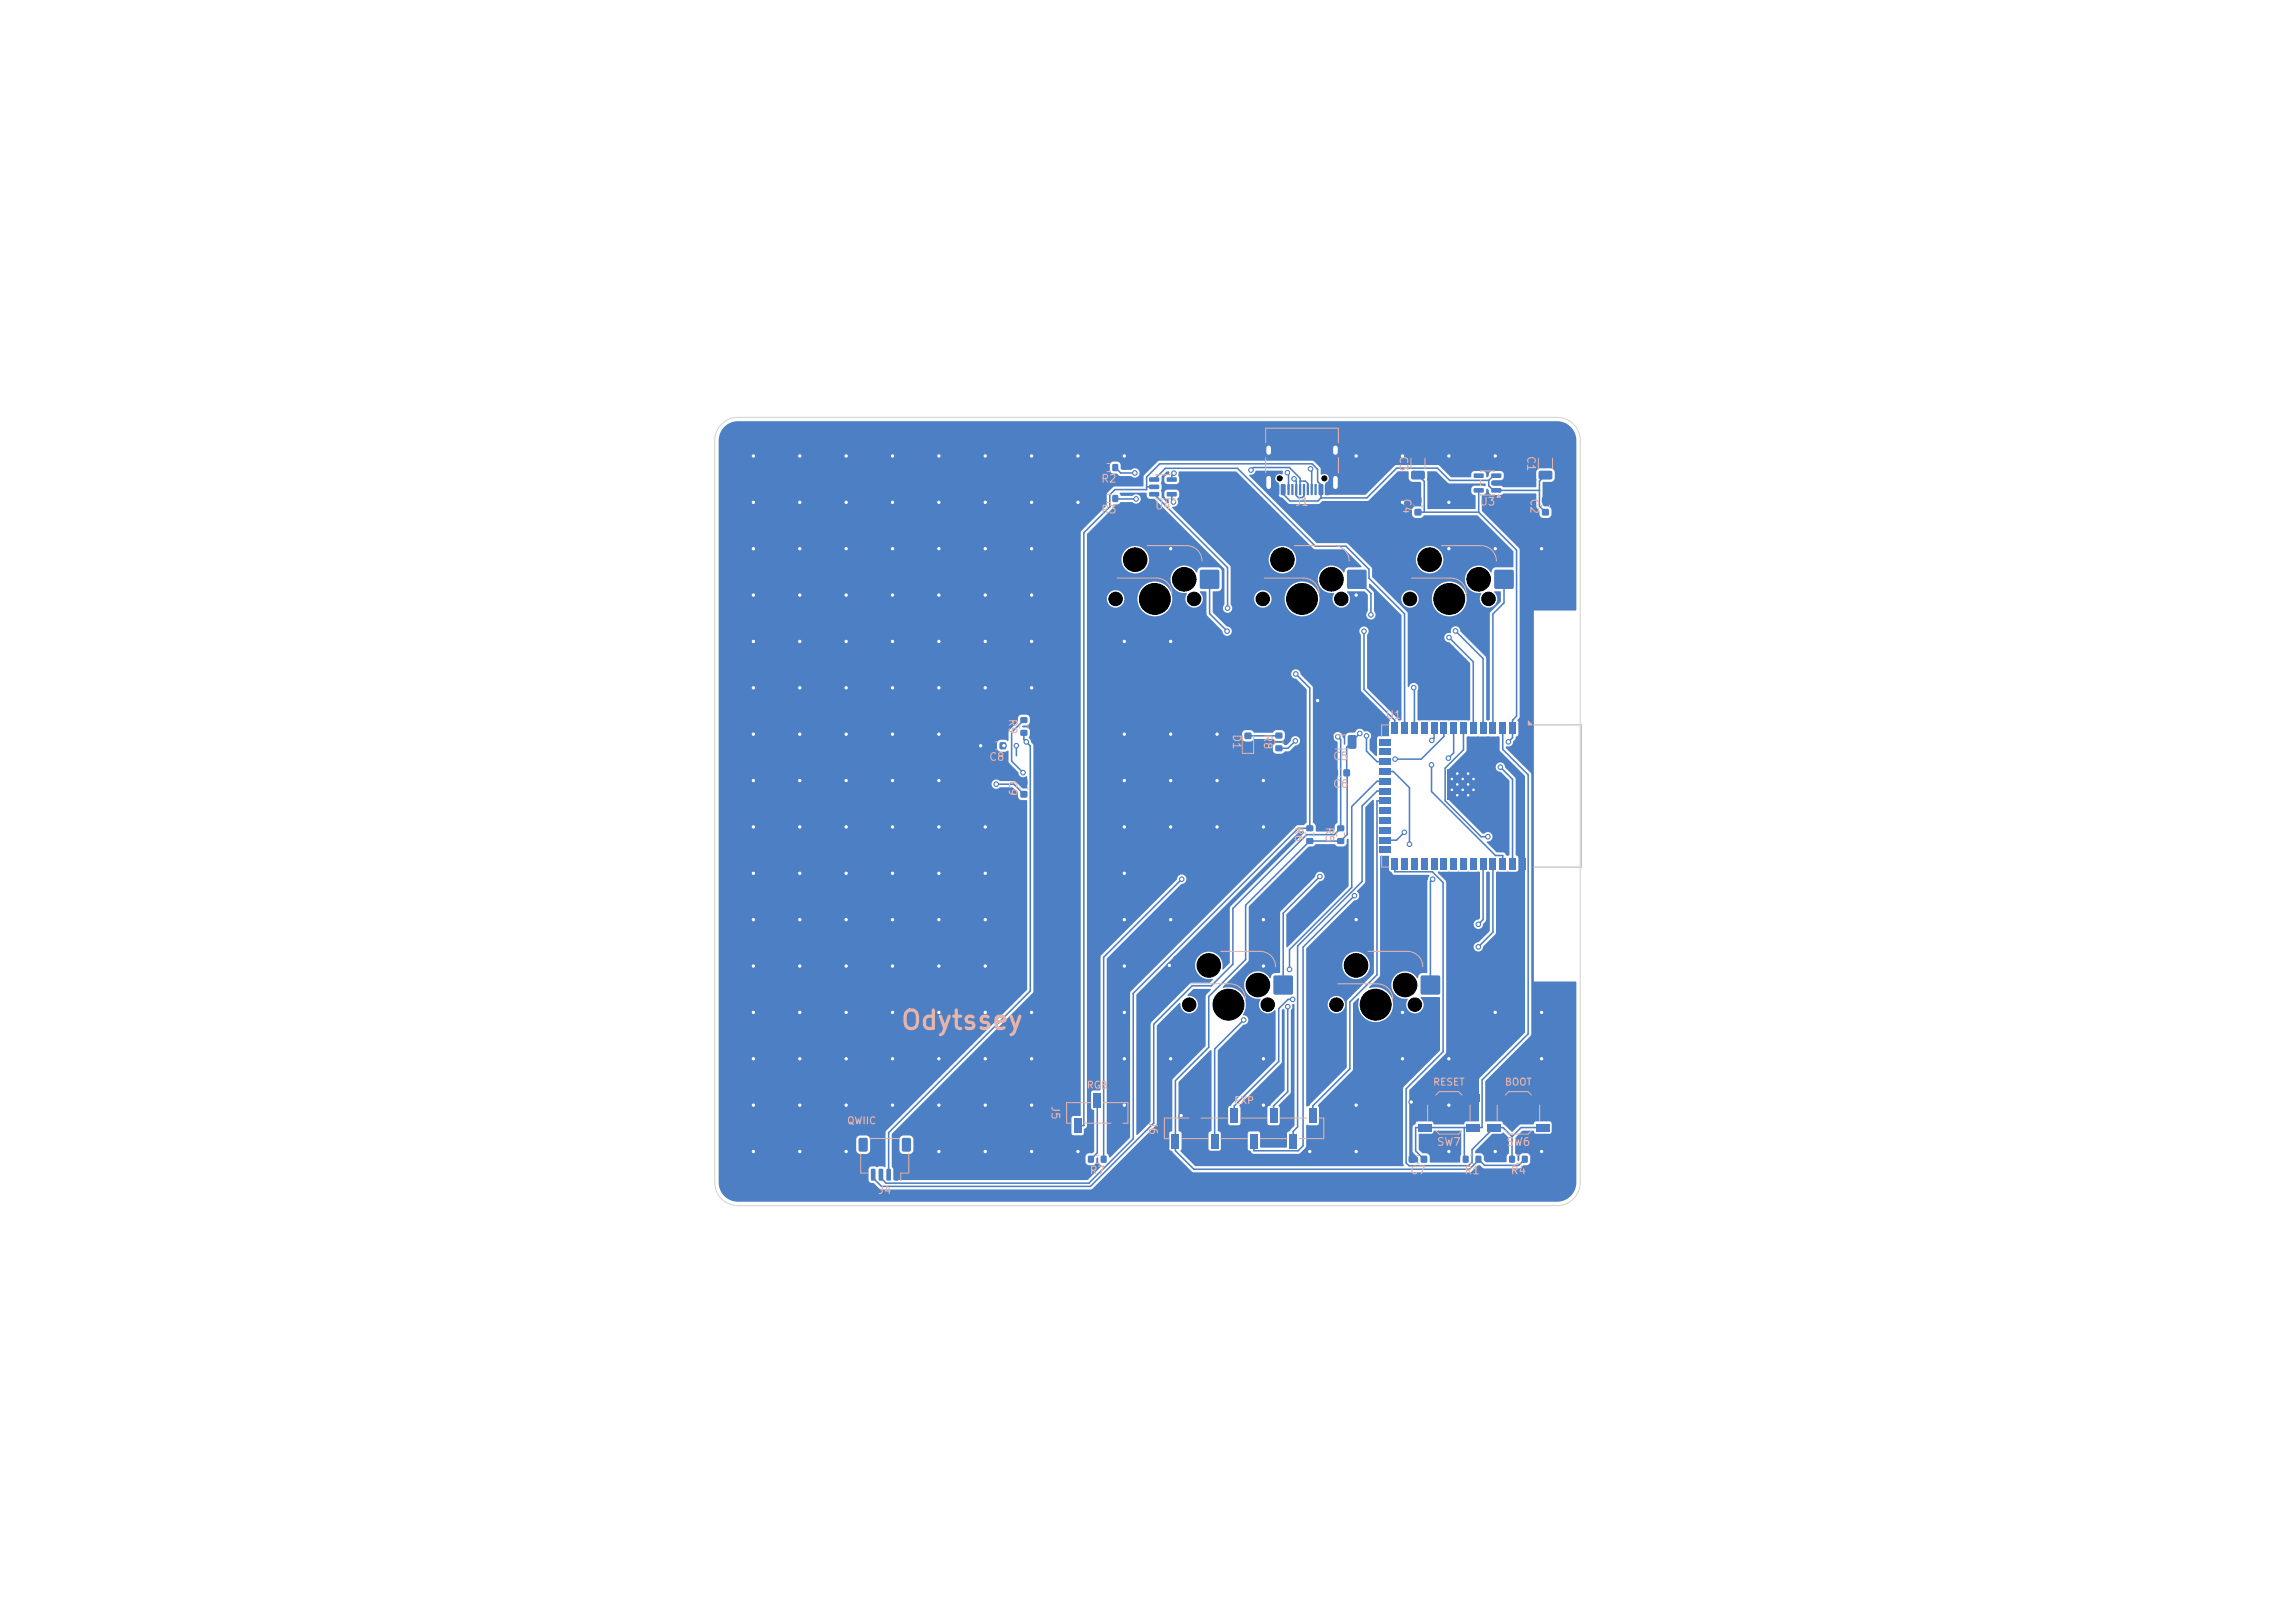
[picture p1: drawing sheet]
<svg xmlns="http://www.w3.org/2000/svg" width="297mm" height="210mm" viewBox="0 0 297 210" stroke-linecap="round" stroke-linejoin="round" font-family="sans-serif">
<defs><g id="words">
<text font-size="2.4" fill="#e8b2a7" x="116.4" y="133.8">Odytssey</text>
<g font-size="1" fill="#e8b2a7">
<text x="180.9" y="58.9" transform="rotate(90 180.9 58.9)">C3</text>
<text x="197.4" y="58.9" transform="rotate(90 197.4 58.9)">C1</text>
<text x="142.4" y="62.7">R2</text>
<text x="167.5" y="65.7">J1</text>
<text x="181.3" y="64.4" transform="rotate(90 181.3 64.4)">C4</text>
<text x="191.4" y="65.7">U3</text>
<text x="197.8" y="64.4" transform="rotate(90 197.8 64.4)">C2</text>
<text x="142.4" y="66.7">R3</text>
<text x="149.4" y="66.2">U4</text>
<text x="130.3" y="92.9" transform="rotate(90 130.3 92.9)">R9</text>
<text x="159.3" y="94.9" transform="rotate(90 159.3 94.9)">D1</text>
<text x="163.3" y="94.9" transform="rotate(90 163.3 94.9)">R8</text>
<text x="179.3" y="93.3">U1</text>
<text x="127.9" y="98.7">C8</text>
<text x="130.3" y="100.9" transform="rotate(90 130.3 100.9)">C9</text>
<text x="172.4" y="98.6">C5</text>
<text x="167.3" y="106.9" transform="rotate(90 167.3 106.9)">R6</text>
<text x="171.3" y="106.9" transform="rotate(90 171.3 106.9)">R5</text>
<text x="172.4" y="102.2">C6</text>
<text x="135.8" y="143" transform="rotate(90 135.8 143)">J5</text>
<text x="148.5" y="145" transform="rotate(90 148.5 145)">J6</text>
<text x="185.9" y="148.5">SW7</text>
<text x="194.9" y="148.5">SW6</text>
<text x="113.5" y="154.7">J4</text>
<text x="140.9" y="152.2">R7</text>
<text x="182.4" y="152.2">C7</text>
<text x="189.4" y="152.2">R1</text>
<text x="195.4" y="152.2">R4</text>
</g>
<g font-size=".9" fill="#e8b2a7">
<text x="140.6" y="141.1">RGB</text>
<text x="159.6" y="143.1">EXP</text>
<text x="185.4" y="140.7">RESET</text>
<text x="194.7" y="140.7">BOOT</text>
<text x="109.5" y="145.7">QWIIC</text>
</g>
</g></defs>
<g fill="#4d7fc4">
<path d="M155.3 73.8l.2-.1h2.1l.1 .1 .1 .2v2l-.1 .1-.1 .1h-2.1l-.2-.1v-.1v-2z"/>
<path d="M142.4 71.2h.2h2h.2l.1 .2v2l-.1 .2-.2 .1h-2l-.2-.1-.1-.2v-2z"/>
<path d="M193.4 73.8l.2-.1h2.1l.1 .1 .1 .2v2l-.1 .1-.1 .1h-2.1l-.2-.1v-.1v-2z"/>
<path d="M180.5 71.2h.2h2h.2l.1 .2v2l-.1 .2-.2 .1h-2l-.2-.1-.1-.2v-2z"/>
<path d="M164.9 126.3l.1-.1h2.1l.2 .1v.2v2v.1l-.2 .1h-2.1l-.1-.1-.1-.1v-2z"/>
<path d="M151.9 123.7h.2h2.1h.1l.1 .2v2l-.1 .2-.1 .1h-2.1l-.2-.1v-.2v-2z"/>
<path d="M174.4 73.8l.2-.1h2l.2 .1 .1 .2v2l-.1 .1-.2 .1h-2l-.2-.1-.1-.1v-2z"/>
<path d="M161.5 71.2h.1h2.1h.2v.2v2v.2l-.2 .1h-2.1l-.1-.1-.1-.2v-2z"/>
<path d="M183.9 126.3l.2-.1h2l.2 .1 .1 .2v2l-.1 .1-.2 .1h-2l-.2-.1-.1-.1v-2z"/>
<path d="M171 123.7h.2h2h.2l.1 .2v2l-.1 .2-.2 .1h-2l-.2-.1-.1-.2v-2z"/>
<path d="M183.9 149.6l.2-.1 .6 .1v.2v.6l-.2 .1-.6-.1-.1-.1z"/>
<path d="M182.3 149.6l.2-.1 .6 .1 .1 .2-.1 .6-.1 .1-.7-.1v-.1z"/>
<path d="M191 149.6h.7v.8h-.7z"/>
<path d="M189.3 149.6h.7v.8h-.7z"/>
<path d="M173.1 108.5h.8v.7h-.8z"/>
<path d="M173.1 106.8h.8v.7h-.8z"/>
<path d="M189.8 145.4h1.7v1h-1.7z"/>
<path d="M183.5 145.4h1.7v1h-1.7z"/>
<path d="M189.8 141.6h1.7v1h-1.7z"/>
<path d="M183.5 141.6h1.7v1h-1.7z"/>
<path d="M174.5 95.2l.8-.1 .2 .2 .1 1.4-.2 .2h-.7l-.3-.2v-1.3z"/>
<path d="M171.5 95.2l.9-.1 .2 .2v1.4l-.2 .2h-.7l-.2-.2v-1.3z"/>
<path d="M182.7 61l.2-.1h1.3l.2 .3v.7l-.2 .2-1.4-.1-.2-.2z"/>
<path d="M182.7 58h.2h1.3l.2 .2v.7l-.2 .2h-1.4l-.2-.2z"/>
<path d="M144 64.1h.7v.8h-.7z"/>
<path d="M142.3 64.1h.7v.8h-.7z"/>
<path d="M132.1 94.5h.8v.7h-.8z"/>
<path d="M132.1 92.8h.8v.7h-.8z"/>
<path d="M139 144.7h1v1.9h-1z"/>
<path d="M141.5 141.4h1v1.9h-1z"/>
<path d="M144 144.7h1v1.9h-1z"/>
<path d="M171.5 62.7l.4-.1 .1 .1 .1 1.2-.1 .2h-.4l-.1-.1z"/>
<path d="M170.7 62.7l.4-.1 .1 .1 .1 1.2-.1 .2h-.4l-.1-.1z"/>
<path d="M169.6 62.6l.3 .1v1.3l-.1 .1-.2-.1z"/>
<path d="M168.6 62.6l.3 .1v1.3l-.1 .1-.2-.1z"/>
<path d="M168.1 62.6l.3 .1v1.3l-.1 .1-.2-.1z"/>
<path d="M167.1 62.6l.3 .1v1.3l-.1 .1-.2-.1z"/>
<path d="M165.8 62.7l.4-.1 .1 .1 .1 1.2-.1 .2h-.4l-.1-.1z"/>
<path d="M165 62.7l.4-.1 .1 .1 .1 1.2-.1 .2h-.4l-.1-.1z"/>
<path d="M166.6 62.6l.3 .1v1.3l-.1 .1-.2-.1z"/>
<path d="M167.6 62.6l.3 .1v1.3l-.1 .1-.2-.1z"/>
<path d="M169.1 62.6l.3 .1v1.3l-.1 .1-.2-.1z"/>
<path d="M170.1 62.6l.3 .1v1.3l-.1 .1-.2-.1z"/>
</g>
<path d="M164.2 58v.6M172.8 58v.6M164.2 61.9v1.1M172.8 61.9v1.1" fill="none" stroke="#4d7fc4" stroke-width="1"/>
<g fill="#4d7fc4">
<path d="M151 63.7h1.2l.1 .1v.4l-.1 .1-1.1-.1-.1-.1z"/>
<path d="M151 62.7h1.2l.1 .2v.3l-.1 .1h-1.1l-.1-.1z"/>
<path d="M151 61.8h1.2l.1 .1v.4l-.1 .1-1.1-.1-.1-.1z"/>
<path d="M148.7 61.8h1.2l.1 .1v.4l-.1 .1-1.1-.1-.1-.1z"/>
<path d="M148.7 62.7h1.2l.1 .2v.3l-.1 .1h-1.1l-.1-.1z"/>
<path d="M148.7 63.7h1.2l.1 .1v.4l-.1 .1-1.1-.1-.1-.1z"/>
<path d="M199.6 65.9l.2-.1 .6 .1 .1 .2-.1 .6h-.1h-.7l-.1-.2z"/>
<path d="M199.6 64.3h.2h.6l.1 .2-.1 .6-.1 .1-.7-.1-.1-.1z"/>
<path d="M161.1 96.4h.8v.8h-.8z"/>
<path d="M161.1 94.8h.8v.8h-.8z"/>
<path d="M132.1 102.4l.2-.1 .6 .1 .1 .2-.1 .6h-.1h-.7l-.1-.2z"/>
<path d="M132.1 100.8h.2h.6l.1 .2-.1 .6-.1 .1-.7-.1-.1-.1z"/>
<path d="M199.2 61l.2-.1h1.3l.2 .3v.7l-.2 .2-1.4-.1-.2-.2z"/>
<path d="M199.2 58h.2h1.3l.2 .2v.7l-.2 .2h-1.4l-.2-.2z"/>
<path d="M183.1 65.9l.2-.1 .6 .1 .1 .2-.1 .6h-.1h-.7l-.1-.2z"/>
<path d="M183.1 64.3h.2h.6l.1 .2-.1 .6-.1 .1-.7-.1-.1-.1z"/>
<path d="M142.5 149.6h.7v.8h-.7z"/>
<path d="M140.8 149.6h.7v.8h-.7z"/>
<path d="M198.8 145.4h1.7v1h-1.7z"/>
<path d="M192.5 145.4h1.7v1h-1.7z"/>
<path d="M198.8 141.6h1.7v1h-1.7z"/>
<path d="M192.5 141.6h1.7v1h-1.7z"/>
<path d="M169.1 108.5h.8v.7h-.8z"/>
<path d="M169.1 106.8h.8v.7h-.8z"/>
<path d="M151.6 146.7h1v1.9h-1z"/>
<path d="M154.2 143.4h1v1.9h-1z"/>
<path d="M156.7 146.7h1v1.9h-1z"/>
<path d="M159.2 143.4h1v1.9h-1z"/>
<path d="M161.8 146.7h1v1.9h-1z"/>
<path d="M164.3 143.4h1v1.9h-1z"/>
<path d="M166.9 146.7h1v1.9h-1z"/>
<path d="M169.4 143.4h1v1.9h-1z"/>
<path d="M165.1 96.5h.8v.7h-.8z"/>
<path d="M165.1 94.8h.8v.7h-.8z"/>
<path d="M115.7 151.3l.5-.1 .1 .1v1.3l-.1 .2h-.3l-.2-.1z"/>
<path d="M114.7 151.3l.5-.1 .1 .1v1.3l-.1 .2h-.3l-.2-.1z"/>
<path d="M113.7 151.3l.5-.1 .1 .1v1.3l-.1 .2h-.3l-.2-.1z"/>
<path d="M112.7 151.3l.5-.1 .1 .1v1.3l-.1 .2h-.3l-.2-.1z"/>
<path d="M116.8 147.3l.9-.1 .2 .2v1.4l-.2 .2h-.7l-.3-.1v-1.4z"/>
<path d="M111.2 147.3l.9-.1 .2 .2v1.4l-.2 .2h-.7l-.3-.1v-1.4z"/>
<path d="M193 63.2h1.2l.1 .1v.4l-.1 .1-1.1-.1-.1-.1z"/>
<path d="M193 62.2h1.2l.1 .2v.3l-.1 .1h-1.1l-.1-.1z"/>
<path d="M193 61.3h1.2l.1 .1v.4l-.1 .1-1.1-.1-.1-.1z"/>
<path d="M190.7 61.3h1.2l.1 .1v.4l-.1 .1-1.1-.1-.1-.1z"/>
<path d="M190.7 63.2h1.2l.1 .1v.4l-.1 .1-1.1-.1-.1-.1z"/>
<path d="M197 149.6h.7v.8h-.7z"/>
<path d="M195.3 149.6h.7v.8h-.7z"/>
<path d="M196.6 93.5h.9v1.5h-.9z"/>
<path d="M195.3 93.5h.9v1.5h-.9z"/>
<path d="M194 93.5h.9v1.5h-.9z"/>
<path d="M192.8 93.5h.9v1.5h-.9z"/>
<path d="M191.5 93.5h.9v1.5h-.9z"/>
<path d="M190.2 93.5h.9v1.5h-.9z"/>
<path d="M188.9 93.5h.9v1.5h-.9z"/>
<path d="M187.7 93.5h.9v1.5h-.9z"/>
<path d="M186.4 93.5h.9v1.5h-.9z"/>
<path d="M185.1 93.5h.9v1.5h-.9z"/>
<path d="M183.9 93.5h.9v1.5h-.9z"/>
<path d="M182.6 93.5h.9v1.5h-.9z"/>
<path d="M181.3 93.5h.9v1.5h-.9z"/>
<path d="M180.1 93.5h.9v1.5h-.9z"/>
<path d="M178.5 95.6h1.5v.9h-1.5z"/>
<path d="M178.5 96.8h1.5v.9h-1.5z"/>
<path d="M178.5 98.1h1.5v.9h-1.5z"/>
<path d="M178.5 99.4h1.5v.9h-1.5z"/>
<path d="M178.5 100.6h1.5v.9h-1.5z"/>
<path d="M178.5 101.9h1.5v.9h-1.5z"/>
<path d="M178.5 103.2h1.5v.9h-1.5z"/>
<path d="M178.5 104.5h1.5v.9h-1.5z"/>
<path d="M178.5 105.7h1.5v.9h-1.5z"/>
<path d="M178.5 107h1.5v.9h-1.5z"/>
<path d="M178.5 108.3h1.5v.9h-1.5z"/>
<path d="M178.5 109.5h1.5v.9h-1.5z"/>
<path d="M180.1 111h.9v1.5h-.9z"/>
<path d="M181.3 111h.9v1.5h-.9z"/>
<path d="M182.6 111h.9v1.5h-.9z"/>
<path d="M183.9 111h.9v1.5h-.9z"/>
<path d="M185.1 111h.9v1.5h-.9z"/>
<path d="M186.4 111h.9v1.5h-.9z"/>
<path d="M187.7 111h.9v1.5h-.9z"/>
<path d="M188.9 111h.9v1.5h-.9z"/>
<path d="M190.2 111h.9v1.5h-.9z"/>
<path d="M191.5 111h.9v1.5h-.9z"/>
<path d="M192.8 111h.9v1.5h-.9z"/>
<path d="M194 111h.9v1.5h-.9z"/>
<path d="M195.3 111h.9v1.5h-.9z"/>
<path d="M196.6 111h.9v1.5h-.9z"/>
</g>
<g fill="#4d7fc4" stroke="#4d7fc4" stroke-width=".13">
<circle cx="190" cy="100.1" r=".3"/>
<circle cx="188.6" cy="100.1" r=".3"/>
<circle cx="190.7" cy="100.8" r=".3"/>
<circle cx="187.9" cy="100.8" r=".3"/>
<circle cx="189.3" cy="100.8" r=".3"/>
<circle cx="188.6" cy="101.5" r=".3"/>
</g>
<path d="M187.3 99.6h3.9v3.9h-3.9z" fill="#4d7fc4"/>
<g fill="#4d7fc4" stroke="#4d7fc4" stroke-width=".13">
<circle cx="190" cy="101.5" r=".3"/>
<circle cx="187.9" cy="102.2" r=".3"/>
<circle cx="189.3" cy="102.2" r=".3"/>
<circle cx="190.7" cy="102.2" r=".3"/>
<circle cx="188.6" cy="102.9" r=".3"/>
<circle cx="190" cy="102.9" r=".3"/>
</g>
<g fill="#4d7fc4">
<path d="M144 60.1h.7v.8h-.7z"/>
<path d="M142.3 60.1h.7v.8h-.7z"/>
<path d="M173.9 99.6l.2-.1 .6 .1v.2v.6l-.2 .1-.6-.1-.1-.1z"/>
<path d="M172.3 99.6l.2-.1 .6 .1 .1 .2-.1 .6-.1 .1-.7-.1v-.1z"/>
<path d="M129.4 96.1l.2-.1 .6 .1v.2v.6l-.2 .1-.6-.1-.1-.1z"/>
<path d="M127.8 96.1l.2-.1 .6 .1 .1 .2-.1 .6-.1 .1-.7-.1v-.1z"/>
</g>
<g fill="#4d7fc4" stroke="#4d7fc4" stroke-width=".13">
<circle cx="121.5" cy="107" r=".3"/>
<circle cx="115.5" cy="83" r=".3"/>
<circle cx="109.5" cy="131" r=".3"/>
<circle cx="127.5" cy="65" r=".3"/>
<circle cx="187.5" cy="149" r=".3"/>
<circle cx="103.5" cy="65" r=".3"/>
<circle cx="151.5" cy="83" r=".3"/>
<circle cx="139.5" cy="59" r=".3"/>
<circle cx="115.5" cy="101" r=".3"/>
<circle cx="133.5" cy="131" r=".3"/>
<circle cx="163.5" cy="137" r=".3"/>
<circle cx="145.5" cy="131" r=".3"/>
<circle cx="169.5" cy="149" r=".3"/>
<circle cx="163.5" cy="143" r=".3"/>
<circle cx="103.5" cy="95" r=".3"/>
<circle cx="115.5" cy="119" r=".3"/>
<circle cx="175.5" cy="119" r=".3"/>
<circle cx="163.5" cy="125" r=".3"/>
<circle cx="151.5" cy="95" r=".3"/>
<circle cx="97.5" cy="137" r=".3"/>
<circle cx="115.5" cy="59" r=".3"/>
<circle cx="103.5" cy="59" r=".3"/>
<circle cx="127.5" cy="83" r=".3"/>
<circle cx="109.5" cy="143" r=".3"/>
<circle cx="97.5" cy="65" r=".3"/>
<circle cx="103.5" cy="77" r=".3"/>
<circle cx="151.3" cy="124.9" r=".3"/>
<circle cx="151.5" cy="137" r=".3"/>
<circle cx="121.5" cy="77" r=".3"/>
<circle cx="187.5" cy="65" r=".3"/>
<circle cx="187.5" cy="71" r=".3"/>
<circle cx="193.5" cy="59" r=".3"/>
<circle cx="97.5" cy="89" r=".3"/>
<circle cx="109.5" cy="149" r=".3"/>
<circle cx="109.5" cy="59" r=".3"/>
<circle cx="127.5" cy="137" r=".3"/>
<circle cx="103.5" cy="101" r=".3"/>
<circle cx="103.5" cy="113" r=".3"/>
<circle cx="127.5" cy="89" r=".3"/>
<circle cx="127.5" cy="143" r=".3"/>
<circle cx="175.5" cy="77" r=".3"/>
<circle cx="115.5" cy="89" r=".3"/>
<circle cx="121.5" cy="137" r=".3"/>
<circle cx="97.5" cy="83" r=".3"/>
<circle cx="133.5" cy="149" r=".3"/>
<circle cx="97.5" cy="119" r=".3"/>
<circle cx="145.5" cy="59" r=".3"/>
<circle cx="133.5" cy="65" r=".3"/>
<circle cx="181.5" cy="137" r=".3"/>
<circle cx="115.5" cy="131" r=".3"/>
<circle cx="121.5" cy="83" r=".3"/>
<circle cx="127.5" cy="131" r=".3"/>
<circle cx="127.5" cy="107" r=".3"/>
<circle cx="133.5" cy="137" r=".3"/>
<circle cx="97.5" cy="107" r=".3"/>
<circle cx="109.5" cy="77" r=".3"/>
<circle cx="127.5" cy="71" r=".3"/>
<circle cx="115.5" cy="71" r=".3"/>
<circle cx="145.5" cy="107" r=".3"/>
<circle cx="121.5" cy="143" r=".3"/>
<circle cx="163.5" cy="101" r=".3"/>
<circle cx="109.5" cy="71" r=".3"/>
<circle cx="133.5" cy="143" r=".3"/>
<circle cx="127.5" cy="125" r=".3"/>
<circle cx="121.5" cy="65" r=".3"/>
<circle cx="109.5" cy="65" r=".3"/>
<circle cx="157.5" cy="107" r=".3"/>
<circle cx="127.5" cy="77" r=".3"/>
<circle cx="145.5" cy="83" r=".3"/>
<circle cx="115.5" cy="137" r=".3"/>
<circle cx="145.5" cy="95" r=".3"/>
<circle cx="126.9" cy="96.5" r=".3"/>
<circle cx="151.5" cy="101" r=".3"/>
<circle cx="103.5" cy="71" r=".3"/>
<circle cx="115.5" cy="65" r=".3"/>
<circle cx="97.5" cy="101" r=".3"/>
<circle cx="152.9" cy="144.3" r=".3"/>
<circle cx="133.5" cy="77" r=".3"/>
<circle cx="121.5" cy="125" r=".3"/>
<circle cx="157.5" cy="95" r=".3"/>
<circle cx="127.5" cy="113" r=".3"/>
<circle cx="115.5" cy="143" r=".3"/>
<circle cx="187.5" cy="137" r=".3"/>
<circle cx="127.5" cy="59" r=".3"/>
<circle cx="109.5" cy="125" r=".3"/>
<circle cx="97.5" cy="125" r=".3"/>
<circle cx="145.5" cy="143" r=".3"/>
<circle cx="121.5" cy="71" r=".3"/>
<circle cx="121.5" cy="95" r=".3"/>
<circle cx="97.5" cy="95" r=".3"/>
<circle cx="121.5" cy="101" r=".3"/>
<circle cx="109.5" cy="101" r=".3"/>
<circle cx="103.5" cy="119" r=".3"/>
<circle cx="139.5" cy="149" r=".3"/>
<circle cx="187.5" cy="143" r=".3"/>
<circle cx="109.5" cy="95" r=".3"/>
<circle cx="97.5" cy="131" r=".3"/>
<circle cx="199.5" cy="149" r=".3"/>
<circle cx="121.5" cy="119" r=".3"/>
<circle cx="181.5" cy="131" r=".3"/>
<circle cx="109.5" cy="83" r=".3"/>
<circle cx="103.5" cy="137" r=".3"/>
<circle cx="127.5" cy="149" r=".3"/>
<circle cx="151.5" cy="71" r=".3"/>
<circle cx="175.5" cy="59" r=".3"/>
<circle cx="151.5" cy="119" r=".3"/>
<circle cx="103.5" cy="143" r=".3"/>
<circle cx="163.5" cy="107" r=".3"/>
<circle cx="97.5" cy="143" r=".3"/>
<circle cx="109.5" cy="119" r=".3"/>
<circle cx="157.5" cy="101" r=".3"/>
<circle cx="103.5" cy="83" r=".3"/>
<circle cx="187.5" cy="59" r=".3"/>
<circle cx="163.5" cy="119" r=".3"/>
<circle cx="121.5" cy="59" r=".3"/>
<circle cx="121.5" cy="131" r=".3"/>
<circle cx="103.5" cy="149" r=".3"/>
<circle cx="97.5" cy="113" r=".3"/>
<circle cx="109.5" cy="107" r=".3"/>
<circle cx="175.5" cy="143" r=".3"/>
<circle cx="182.6" cy="142.6" r=".3"/>
<circle cx="199.5" cy="131" r=".3"/>
<circle cx="193.5" cy="71" r=".3"/>
<circle cx="170.5" cy="90.7" r=".3"/>
<circle cx="181.5" cy="65" r=".3"/>
<circle cx="145.5" cy="125" r=".3"/>
<circle cx="97.5" cy="71" r=".3"/>
<circle cx="175.5" cy="149" r=".3"/>
<circle cx="115.5" cy="77" r=".3"/>
<circle cx="115.5" cy="107" r=".3"/>
<circle cx="145.5" cy="113" r=".3"/>
<circle cx="193.5" cy="131" r=".3"/>
<circle cx="145.5" cy="119" r=".3"/>
<circle cx="139.5" cy="65" r=".3"/>
<circle cx="199.5" cy="71" r=".3"/>
<circle cx="145.5" cy="101" r=".3"/>
<circle cx="109.5" cy="89" r=".3"/>
<circle cx="133.5" cy="71" r=".3"/>
<circle cx="103.5" cy="107" r=".3"/>
<circle cx="115.5" cy="95" r=".3"/>
<circle cx="97.5" cy="149" r=".3"/>
<circle cx="121.5" cy="89" r=".3"/>
<circle cx="199.5" cy="137" r=".3"/>
<circle cx="193.5" cy="149" r=".3"/>
<circle cx="97.5" cy="77" r=".3"/>
<circle cx="115.5" cy="125" r=".3"/>
<circle cx="127.5" cy="119" r=".3"/>
<circle cx="97.5" cy="59" r=".3"/>
<circle cx="115.5" cy="113" r=".3"/>
<circle cx="181.5" cy="59" r=".3"/>
<circle cx="109.5" cy="137" r=".3"/>
<circle cx="103.5" cy="125" r=".3"/>
<circle cx="145.5" cy="137" r=".3"/>
<circle cx="121.5" cy="149" r=".3"/>
<circle cx="133.5" cy="89" r=".3"/>
<circle cx="133.5" cy="83" r=".3"/>
<circle cx="151.5" cy="107" r=".3"/>
<circle cx="133.5" cy="59" r=".3"/>
<circle cx="103.5" cy="89" r=".3"/>
<circle cx="109.5" cy="113" r=".3"/>
<circle cx="103.5" cy="131" r=".3"/>
<circle cx="121.5" cy="113" r=".3"/>
<circle cx="195.2" cy="96" r=".3"/>
<circle cx="132.8" cy="96" r=".3"/>
<circle cx="176" cy="94.9" r=".3"/>
<circle cx="173.1" cy="95.3" r=".3"/>
<circle cx="176.8" cy="95.2" r=".3"/>
<circle cx="167.7" cy="87.2" r=".3"/>
<circle cx="183" cy="89" r=".3"/>
<circle cx="158.8" cy="81.7" r=".3"/>
<circle cx="187.5" cy="82.5" r=".3"/>
<circle cx="170.8" cy="113.4" r=".3"/>
<circle cx="187.4" cy="98.1" r=".3"/>
<circle cx="177.4" cy="79.6" r=".3"/>
<circle cx="188.4" cy="81.6" r=".3"/>
<circle cx="192.5" cy="108.3" r=".3"/>
<circle cx="185.4" cy="113.8" r=".3"/>
<circle cx="129.9" cy="96.5" r=".3"/>
<circle cx="194.2" cy="99.3" r=".3"/>
<circle cx="131.5" cy="96.5" r=".3"/>
<circle cx="128.9" cy="101.5" r=".3"/>
<circle cx="185.3" cy="99" r=".3"/>
<circle cx="180.5" cy="98.2" r=".3"/>
<circle cx="132.4" cy="100" r=".3"/>
<circle cx="166.6" cy="61.2" r=".3"/>
<circle cx="147" cy="64.6" r=".3"/>
<circle cx="146.9" cy="61.2" r=".3"/>
<circle cx="169.6" cy="60.7" r=".3"/>
<circle cx="151.9" cy="65" r=".3"/>
<circle cx="167.5" cy="62" r=".3"/>
<circle cx="161.9" cy="60.8" r=".3"/>
<circle cx="151.9" cy="61.2" r=".3"/>
<circle cx="176.5" cy="81.7" r=".3"/>
<circle cx="158.9" cy="78.7" r=".3"/>
<circle cx="181.7" cy="107.7" r=".3"/>
<circle cx="152.9" cy="113.8" r=".3"/>
<circle cx="160.9" cy="132" r=".3"/>
<circle cx="191.3" cy="122.5" r=".3"/>
<circle cx="167.3" cy="129.3" r=".3"/>
<circle cx="191.3" cy="119.6" r=".3"/>
<circle cx="175.3" cy="115.9" r=".3"/>
<circle cx="182.4" cy="109.2" r=".3"/>
<circle cx="166.6" cy="130.3" r=".3"/>
<circle cx="166.9" cy="125.4" r=".3"/>
<circle cx="185.3" cy="95.8" r=".3"/>
<circle cx="167.6" cy="95.9" r=".3"/>
</g>
<path d="M151.3 124.9h1.8M152.9 144.4h1.8M184.4 142.1l-1.8 .5" fill="none" stroke="#4d7fc4" stroke-width=".3"/>
<path d="M126.9 96.5h1.3M129.9 96.5h-.1" fill="none" stroke="#4d7fc4" stroke-width=".25"/>
<g fill="none" stroke="#4d7fc4" stroke-width=".2">
<path d="M144.3 64.5l2.7 .1M144.3 60.5l.7 .7h1.9M148.4 63h1M149.4 62.1l1.4-1.5h9.3l10.1 10.1h4l3 3v1.1l4.6 4.6v14.9M149.4 64l9.5 9.4v5.3M151.6 64v.8l.3 .2M151.9 61.2l-.3 .3v.6M156.5 75v4.4l2.3 2.3M161.9 60.8l.3-.3h4.7l1.4 1.4v1.4M166.1 63.3v.6l.9 .9h3.6l.4-.4M166.6 61.2l.2 .1v2M167.5 62l.3 .3v1.8l.2 .3h.5l.3-.2v-.9"/>
<path d="M168.3 62.3h.6l.4 .3v.7M169.6 60.7l.2 .1v2.5M171 64.4v-1.7l-.5-.4v-1.6l-.7-.7h-19.7l-1.7 1.7v1.6h-4.1l-.7 .7v1.6l-3.3 3.3v76.8h-.8M175.6 75l1.8 1.8v2.8M183.5 66.3h7.9M183.5 61.5l.8 .8v4M191.4 66.3l4.9 4.9v21.5l-.6 .5v2.3l-.5 .5M191.4 63.5v2.8M192.7 62.2h-5.1l-1.6-1.6h-5.3l-3.8 3.8h-5.9M192.7 62.2v.7l.6 .6h5.9M193.6 61.6h-.3l-.6 .6M194.6 75v3l-1.4 1.4v14.9"/>
<path d="M200 61.5l-.8 .8v3.2l.8 .8M131.5 96.5v1.3M132.5 94.8v.9l.8 .8v31.7l-18.3 18.4v5.4M132.5 93.2l-1.6 1.6v3.7l1.5 1.5M165.5 95.2h-4M167.6 95.9l-.9 .9h-1.2M167.7 87.2l1.8 1.8v18.2h-1.5l-21.3 21.3v18.9l-5.8 5.7h-26.2l-.7-.7v-.4M173.1 95.3l.4 .4v11.5l-.8 .8h-3.6l-9.5 9.5v7.3l-2.8 2.8h-2.5l-5 4.9v12.8l-8.2 8.2h-27l-1.1-1.1v-.4M176 94.9l-1.7 1.8v11.3l-.8 .8h-4l-8.3 8.3v7.1l-4.8 4.7v6.6l-4.3 4.3v9.1l2.4 2.4h35.7l1.2-1.2M176.5 81.7v7.5l4 4v1.1M176.8 95.2v2l1.4 1.4h1.1M179.3 99.8h1l2.1 2.1v7.3"/>
<path d="M183 89v.1v5.2M185.3 99v3.4l8.2 8.3h1v1.1M185.6 94.3v1.2l-.3 .3M186.9 94.3v1l-3 2.9h-3.4M187.5 82.5l3.2 3.1v8.7M188.1 94.3v3.1l-.7 .7M188.4 81.6l3.5 3.6v9.1M189.4 94.3v2.7l-2.4 2.4v4.2l4.7 4.7h.8M194.2 99.3l1.5 1.5v11M194.5 94.3v2.7l3.3 3.3v33.5l-6 5.9v6.2h-8.6v3l1.1 1.1M128.9 101.5h2.3l1.3 1.3M152.9 113.8l-10.1 10.1v26.1"/>
<path d="M170.8 113.4l-4.7 4.8v9.3M175.3 115.9l-6.7 6.7v25.7l-.6 .6h-5.7v-1.2M179.3 101.1h-1.1l-3.3 3.3v10.4l-8 8.1v2.5M179.3 102.4h-1.1l-1.9 1.9v9.8l-8.4 8.3v23.4l-.5 .6v1.3M179.3 103.6h-1.1v22.5l-3.5 3.5v8.7l-4.8 4.8v1.3M180.5 111.8v1h4.9l1.4 1.4v21.9l-4.8 4.8v9.6l.3 .3h7.7l.5-.4v-1.6l2.9-2.9h1.1l1.2 1.2M181.7 107.7l-1 1h-1.4M185.4 113.8l-.3 .3v13.4M191.9 111.8v7.2l-.6 .6M193.2 111.8v8.8l-1.9 1.9M160.9 132l-3.7 3.7v12M166.6 130.3v11l-1.8 1.8v1.3"/>
<path d="M167.3 129.3h-.6l-1.2 1.2v6.8l-5.8 5.8v1.3M142 142.4v6.8l-.8 .8M189.5 145.9v3.9l.2 .2M191.3 150l.8 .8h4.4l.8-.8M195.7 147.1v2.9M199.7 145.9h-2.8l-1.2 1.2"/>
</g>
<g fill="#4d7fc4">
<path d="M169.3 109.6l.6-.1 .4-.3h2.4l.4 .3h.8l.3-.2 .1-.7 .2-.1v6.1l-8 8v-.1v-4.1l4.3-4.4a.62 .62 0 0 0 .6-.6 .62 .62 0 0 0-.6-.6 .62 .62 0 0 0-.6 .7l-4.5 4.5v7.8l-.1 .1h-.6a.88 .88 0 0 0-.6 .7 1.84 1.84 0 0 0-3.2 .1 1.83 1.83 0 0 0 1.9 2.6 1.17 1.17 0 0 0 .2 1.5 1.17 1.17 0 0 0 1.5 .1l.2-.2 .1 .1v6.4l-5.7 5.7-.1 .2-.3 .1-.1 2.1 .3 .3h1.1l.2-.1v-2.1l-.1-.4 5.5-5.5v-6.8l.1-.2 .2 .2v10.4l-1.7 1.8-.1 .2h-.3l-.1 .3 .1 2.1 .2 .1h1.1l.2-.1v-2.1l-.2-.3 1.6-1.6v-.2v-10.6l.2-.4v-.3a.17 .17 0 0 1 .2-.1 .17 .17 0 0 1 .1 .1v15.6l-.5 .6a.31 .31 0 0 1-.3 .2l-.1 .3-.1 1.8h-3.3l-.1-.1-.1-1.9-.2-.1h-1.1l-.2 .3v2l.7 .6h5.8l.2-.1 .8-.7v-.2v-2.7h1.5l.2-.2v-2l-.1-.4 4.5-4.5v-8.7l.6-.6h.2a2.4 2.4 0 0 0 1.7 3 2.26 2.26 0 0 0 2.7-2.3 2.26 2.26 0 0 0-3-2l-.1-.1v-.1l1.3-1.3 .1-.2v-15.4l.1-.1 1.1 .1v1.8l.5 .6 4.7 .1-.3 .7v11.8l-.1 .1h-.6a.88 .88 0 0 0-.5 .7 1.84 1.84 0 0 0-3.3 .1 1.83 1.83 0 0 0 2 2.6 1.17 1.17 0 0 0 .1 1.5 1.17 1.17 0 0 0 1.5 .1 1.17 1.17 0 0 0 0-1.8l.1-.1h2.4l.1 6.9-4.8 4.8v9.8l.1 .3-.1 .1h-27l-1.8-1.9 .1-.4v-1.9l-.1-.3-.3-.1v-6.3l4.1-4.1h.2v10.4l-.4 .3v2l.2 .3h1.3l.1-.3v-1.9l-.1-.3-.3-.1v-10.4l3.3-3.3a.63 .63 0 0 0 .7-.6 .63 .63 0 0 0-.7-.6v-.2a2.27 2.27 0 0 0-.1-2.6 2.27 2.27 0 0 0-2.5-.8v-.1l3.3-3.4v-7z"/>
<path d="M183.6 146.7h1.7l.3-.4h3.5v3.1l-.1 .2-.1 .8h-3.8l-.1-.8-.1-.2a.83 .83 0 0 0-.8-.2l-.5-.5z"/>
<path d="M189.8 95.3h4.2l.2 1.9 3.2 3.3v33.1l-6 6v5.5h-1.7l-.3 .4h-3.8l-.3-.4h-2l-.1 .4-.2 .1-.2 .2v3.2l.1 .2 .6 .6v.6h-1l-.1-.1v-9.2l4.7-4.8 .1-.1v-22.1l-.1-.1-1-1a.17 .17 0 0 1 .1-.2 .17 .17 0 0 1 .2 0h4.9h.2v6l-.1 .2a.62 .62 0 0 0-.7 .6 .62 .62 0 0 0 .6 .6 .62 .62 0 0 0 .6-.7l.4-.5v-6.1l.2-.1 .3 .1v7.5l-1.4 1.5a.62 .62 0 0 0-.7 .6 .62 .62 0 0 0 .6 .6 .62 .62 0 0 0 .6-.6l1.6-1.6 .1-.2v-7.8l.2-.1h2.4l.3-.2v-1.7l-.4-.3v-9.8v-.2l-1.3-1.3a.62 .62 0 0 0-.6-.6 .62 .62 0 0 0-.6 .6 .62 .62 0 0 0 .6 .6l1.1 1.1v9.6a.28 .28 0 0 1-.5-.1l-.3-.2h-.8l-1.3-1.4a.76 .76 0 0 0 .7-.7 .63 .63 0 0 0-.4-.5 .63 .63 0 0 0-.6 .2l-.3-.1-4.4-4.4v-3.8l2.4-2.4z"/>
<path d="M193.1 146.7h1.2l.2-.2 .8 .7v2l-.3 .4-.1 .8h-2.6l-.3-.2v-.6l-.1-.2-.3-.2h-.7v-.3z"/>
<path d="M147.1 128.7l21.1-21.1h.5l.1 .2-9.6 9.5v.2v7.1l-.9 .8h-.1a1.82 1.82 0 0 0-.9-2 1.82 1.82 0 0 0-2.3 .4 1.79 1.79 0 0 0 0 2.1 1.79 1.79 0 0 0 1.9 .8v.1l-.3 .4h-2.4h-.2l-5.1 5.2v12.7l-1.7 1.8-.1-.1z"/>
<path d="M176.7 104.4l.9-.9h.2v21.3h-.5a1.78 1.78 0 0 0-2.7-1.4 1.78 1.78 0 0 0 0 3 1.78 1.78 0 0 0 2.7-1.4v-.2h.5v1.2l-3.4 3.4-.1 .5h-.2a1.13 1.13 0 0 0-1.7-.9 1.13 1.13 0 0 0 0 2 1.13 1.13 0 0 0 1.7-.9v-.2h.2v8.2l-4.7 4.8a.34 .34 0 0 1-.4 .3l-.2-.1v-20.4l6.2-6.2a.66 .66 0 0 0 .7-.4 .66 .66 0 0 0-.3-.8l1-1 .1-.2z"/>
<path d="M161.7 61.5a.86 .86 0 0 0 .9-.6h3.3l.1 .1v.3l-.1 .1a.61 .61 0 0 0-.8 .3 .61 .61 0 0 0 .4 .8v1.5a.52 .52 0 0 0 .5 .4l.7 .7 .2 .1h3.7l.6-.4h5.7l.2-.1 3.8-3.7h1.3l.1 .1v.8l.2 .3 .2 .1 1.1 .1 .1 .1v3l-.9 .1-.3 .4a.92 .92 0 0 0 .2 .9l.2 .1h.7h.2l.3-.3h6.9l4.7 4.7v.9h-9.1v-.2a1.78 1.78 0 0 0-2.9-1.1 1.78 1.78 0 0 0 .4 3 1.78 1.78 0 0 0 2.5-1.7h9.1l-.1 1.1h-2.3a.66 .66 0 0 0-.5 .6l-.1 .1a1.8 1.8 0 0 0-3.2 .1 1.8 1.8 0 0 0 2 2.6l-.2 .6h-1.7a2.25 2.25 0 0 0-2.3-2.2 2.25 2.25 0 0 0-2.2 2.2h-1.7v-.2a1.13 1.13 0 0 0-1.9-.6 1.13 1.13 0 0 0 .3 1.9 1.13 1.13 0 0 0 1.6-1.1h1.7v.2a2.26 2.26 0 0 0 2.4 2.2 2.26 2.26 0 0 0 2.1-2.4h1.7a1.14 1.14 0 0 0 1.6 1.1 1.14 1.14 0 0 0 .3-1.9l.1-.1 .7 .1v1.2l-1.3 1.4-.1 .2v13.7l-.2 .1-.3-.1v-8l-3.3-3.4a.63 .63 0 0 0-.7-.7 .63 .63 0 0 0-.5 .9h-.1a.62 .62 0 0 0-.8 .6 .62 .62 0 0 0 .7 .6l2.7 2.7-.1 7.4h-6.7l-.1-.1v-3.7a.63 .63 0 0 0-.2-1 .63 .63 0 0 0-.9 .5l-.1-.1v-9.4l-.1-.2-4.5-4.5-.1-1.3-3.1-3-.2-.1-3.8-.1-8.7-8.6z"/>
<path d="M184.7 61h1.2l1.5 1.5 .2 .1h4.6l.1 .3h-.1l-.3-.1-1.3 .1-.2 .3v.5a.55 .55 0 0 0 .5 .4l.1 1.7-.1 .1h-6.1l-.1-.1v-3.7z"/>
<path d="M93.6 55.3l.5-.4 .5-.2 .9-.2h105.9a2.5 2.5 0 0 1 2.6 2.5v4.1h-2.8l-.2-.3-.2-.2h-1.6l-.2 .2-.2 .2v2h-4.2l-.4-.1-.9-.1-.2-.2v-.3l.2-.1 1.1-.1 .2-.3v-.5l-.1-.2-.3-.1h-1.2a.49 .49 0 0 0-.3 .6l-.2 .1h-.1l-.1-.5-.3-.2-1.2-.1-.4 .3v.5l-.1 .1h-2.5l-1.5-1.5-.2-.1h-5.4l-.2 .1-3.8 3.7h-5.1l-.1-1.5a.61 .61 0 0 0 .4-.8 .61 .61 0 0 0-.8-.3l-.2-.1-.1-.8-.8-.8-.1-.1h-19.9l-.2 .1-1.4 1.4h-.9l-.1-.1a.64 .64 0 0 0-1-.2h-1.2l-.2-.1v-.6l-.1-.2-.3-.2h-.5l-.4 .3-.1 .8a.49 .49 0 0 0 .5 .5h.4l.5 .3h1.4a.62 .62 0 0 0 .7 .2 .62 .62 0 0 0 .4-.7h.9l-.4 .6-.1 1.2h-3.7l-.2 .1-.7 .9-.1 1.5-3.3 3.3v.2v75.4l-.1 .1h-.9l-.2 .2v2l.2 .3h1.2l.2-.2v-.6l.2-.1 .2-.3v-76.6l3.2-3.3 .2-.5h.5l.5-.3h1.5a.62 .62 0 0 0 .8 0 .62 .62 0 0 0 0-.9 .62 .62 0 0 0-.9 .1h-1.4l-.2-.4 .1-.1 3.3 .1 .2 .6 .3 .1 .6 .1 7.8 7.7h-8.5a1.78 1.78 0 0 0-2.7-1.4 1.78 1.78 0 0 0 0 3 1.78 1.78 0 0 0 2.7-1.4v-.2h8.5l1.3 1.4v4.5a.62 .62 0 0 0-.1 .9 .62 .62 0 0 0 .9 0 .62 .62 0 0 0 0-.9v-4.8l-.1-.2-7.5-7.6a.76 .76 0 0 0 .8-.7 .34 .34 0 0 1 .1-.6v-.6l-.2-.3-1.3-.1a.45 .45 0 0 0-.4 .4v.6l.2 .2 .3 .1v.5l-.9-.8v-.6a.36 .36 0 0 1 0-.5v-.4l-.1-.3 .1-.2v-.6l.7-.7 .3 .1v.2l-.1 .1a.45 .45 0 0 0-.5 .4v.5l.2 .3 1.3 .1 .3-.2 .1-.2v-.5l-.1-.3v-.4l.1-.1h7.4l10 10 .2 .1h3.8l1.2 1.2h-7.5a1.78 1.78 0 0 0-2.7-1.4 1.78 1.78 0 0 0 0 3 1.78 1.78 0 0 0 2.7-1.4v-.2h7.5l1 1-.1 .1h-1.6a.88 .88 0 0 0-.6 .7 1.84 1.84 0 0 0-3.2 .1 1.83 1.83 0 0 0 1.9 2.6l-.1 .6h-1.7a2.25 2.25 0 0 0-2.3-2.2 2.25 2.25 0 0 0-2.2 2.2h-1.8v-.2a1.13 1.13 0 0 0-1.8-.6 1.13 1.13 0 0 0 .3 1.9 1.13 1.13 0 0 0 1.5-1.1h1.8v.2a2.26 2.26 0 0 0 2.3 2.2 2.26 2.26 0 0 0 2.2-2.4h1.7a1.14 1.14 0 0 0 1.5 1.1 1.14 1.14 0 0 0 .3-1.9l.1-.1h2.2l.4 .5v2.1a.62 .62 0 0 0 0 .9 .62 .62 0 0 0 .9 0 .62 .62 0 0 0-.1-.9v-2.4l-.6-.7v-.5l.1 .1 4.1 4-.1 13.6a.29 .29 0 0 1-.4-.2l-4-3.9v-7a.61 .61 0 0 0-.1-.9 .61 .61 0 0 0-.9 .4h-16.5l-.2-.4-.5-.2-1.8-1.8v-2.6l.9-.2 .3-.3-.1-2.4-.2-.2-.2-.1h-2.1a.88 .88 0 0 0-.6 .7 1.84 1.84 0 0 0-3.2 .1 1.83 1.83 0 0 0 1.9 2.6l-.2 .6h-1.7a2.25 2.25 0 0 0-2.3-2.2 2.25 2.25 0 0 0-2.2 2.2h-1.7v-.2a1.13 1.13 0 0 0-1.9-.6 1.13 1.13 0 0 0 .3 1.9 1.13 1.13 0 0 0 1.6-1.1h1.7v.2a2.26 2.26 0 0 0 2.4 2.2 2.26 2.26 0 0 0 2.1-2.4h1.7a1.14 1.14 0 0 0 1.6 1.1 1.14 1.14 0 0 0 .3-1.9l.1-.1 .7 .1 .1 3 2 2a.61 .61 0 0 0 .6 .7 .61 .61 0 0 0 .6-.7h16.5l.1 .3 .1 .3v7.2l3.8 3.8-.1 .3-.1 1.7-1.3 .1-.2 .2v1.1l-.1 1.2-.8-.8-.1-1.3a.64 .64 0 0 0 .1-.8 .64 .64 0 0 0-.8-.2 .63 .63 0 0 0-.6-.4 .63 .63 0 0 0-.5 .5h-.9l-.2 .2-.2 .2-.1 1.2-.1-.1v-.7l-.1-.2a.62 .62 0 0 0-.6-.7 .62 .62 0 0 0-.7 .6 .62 .62 0 0 0 .6 .7v10.4l-.3 .3-.1 .7-.2 .2h-2.1l-.1-.1-.1-.8-.3-.3v-17.4l-.1-.2-1.5-1.5a.62 .62 0 0 0-.6-.7 .62 .62 0 0 0-.6 .7 .62 .62 0 0 0 .7 .5l1.3 1.4v5.7h-2.8a.49 .49 0 0 0-.5-.4h-.7l-.4 .3h-2.4l-.3-.3h-.2h-.7l-.2 .1a.91 .91 0 0 0-.2 .9l.2 .3 .3 .2 .7-.1 .4-.3h2.4l.4 .3h.7a.5 .5 0 0 0 .5-.5v-.5h2.8v.9h-.9a.62 .62 0 0 0-.6-.5 .62 .62 0 0 0-.6 .6l-.5 .5h-.2l-.4-.3-.9 .1-.3 .3v.6a.49 .49 0 0 0 .5 .4h.7l.3-.3h.6l.8-.7a.63 .63 0 0 0 .6-.7h.9v10.7l-.4 .3-.9 .1-21.5 21.5v18.8l-2.7 2.6-.4-.6v-25.1l9.7-9.7a.62 .62 0 0 0 .6-.6 .62 .62 0 0 0-.6-.7 .62 .62 0 0 0-.6 .7l-9.8 9.9-.1 17.3-.1 .1h-.9l-.2 .3v2l.4 .3v3.7h-23.4l-.2-.3-.3-.2h-.9l-.2 .2-.2 .3v1.5l.2 .3 .3 .1h.9l.3-.3 .1-1.6h23.4v1.6l-.2 .2h-.5a.49 .49 0 0 0-.4 .5v.8l.4 .3a.87 .87 0 0 0 .8-.2l.2-.2v-.5l.1-.1 .1 .1a.84 .84 0 0 0 .2 .7l.2 .2v.1l-1.8 1.8h-25l-.1-.1v-1.3l-.2-.4v-4.2l18.3-18.3v-31.9l-.6-1.1 .2-.3-.1-.7-.2-.2-.6-.1-.1-.1 .1-.1h.5l.2-.2 .2-.2v-.6a.49 .49 0 0 0-.5-.4h-.7l-.3 .2-.1 .7-1.2 1.2v1.2l-.1 .1a.92 .92 0 0 0-.9-.2l-.3 .2-.2 .2v.8l.2 .2a.93 .93 0 0 0 .8 .2l.5-.1v1.4l1.3 1.3a.66 .66 0 0 0 .4 .6 .66 .66 0 0 0 .7-.1v1.5l-.1 .1h-.5l-1-.9h-1.9a.62 .62 0 0 0-.9-.1 .62 .62 0 0 0 0 .9 .62 .62 0 0 0 .9 0h1.6l.7 .7a.76 .76 0 0 0 .3 .9h.9v.1v24.4l-18.2 18.3-.1 .2v.9h-2l-.2-.3-.3-.2h-.9l-.2 .2-.2 .3v1.5l.2 .3 .3 .1h.9l.3-.3 .1-1.6h2v3.6h-.1l-.3-.1h-.4a.38 .38 0 0 1-.6 0h-.4l-.4 .3v1.5a.63 .63 0 0 0 .7 .4l.7 .7 .2 .1h27.2l.2-.1 8.3-8.3v-12.8l2.9-2.9h.2a1.14 1.14 0 0 0 1 1.3 1.14 1.14 0 0 0 1.2-1.2 1.14 1.14 0 0 0-1.3-1v-.2l.8-.7h2.2l-.7 .9v6.4l-4.2 4.3-.1 .2v6.5l-.4 .3v2.1l.1 .2h.3l.1 .2 2.5 2.6h35.9l.2-.1 .9-.8h.3l.5 .4h4.5l.5-.4h.5l.3-.2 .1-.2v-.8l-.1-.2-.3-.2h-.6l-.2 .2-.2 .2v.5l-.1 .1h-.1v-.6l-.3-.4v-1.9l1-1h1.3l.2 .3 .2 .1h1.9l.1-.3v-1l-.1-.3h-1.9l-.2 .1-.2 .3h-1.6l-1.1 1-1-.9-.2-.1v-.3l-.2-.1h-2h-.1v-5.2l5.9-5.9 .1-.2v-33.6l-.1-.2-3.2-3.2v-.2a.76 .76 0 0 0 .9-.5l.3-.5 .1-.3 .3-.2v-1.6l-.1-.3 .3-.5v-21.6l-.1-.2-4.8-4.8v-2a.49 .49 0 0 0 .5-.4l.1-.5 .2 .2a.6 .6 0 0 0 .5 .7l1.1-.1 .4-.1h4.2v1.7l.4 .5a.76 .76 0 0 0 .3 .9h.9l.2-.1 .2-.4a.92 .92 0 0 0-.2-.8 .83 .83 0 0 0-.7-.2l-.3-.2v-2.9h.1h1a.54 .54 0 0 0 .5-.6v-.7h2.8v17.8l-.1 .1h-5.4v48h5.4l.1 .1v25.9a2.5 2.5 0 0 1-2.5 2.5h-106a2.5 2.5 0 0 1-2.5-2.5v-96l.2-.9z"/>
</g>
<g fill="none" stroke="#e8b2a7" stroke-width=".13">
<path d="M163.8 57.3v-1.9h9.4v1.9M163.8 59.2v2M173.2 59.2v2M182.6 59.3v1.4M184.4 59.3v1.4M143.3 65h.4M143.3 64h.4M144.6 74.8h5.1a2 2 0 0 1 2 2M148.5 70.6h5.1a2 2 0 0 1 2 2M149.6 61.5h1.8M149.6 64.5h1.8M152 64.5l.2 .3h-.5z"/>
<path d="M163.6 74.8h5.1a2 2 0 0 1 2 2M167.5 70.6h5.1a2 2 0 0 1 2 2M182.7 74.8h5.1a2 2 0 0 1 2 2M186.6 70.6h5.1a2 2 0 0 1 2 2M132 93.8v.4M133 93.8v.4M172.8 96.9h1.4M172.8 95.1h1.4M173 107.8v.4M174 107.8v.4M154.1 127.3h5.1a2 2 0 0 1 2 2M158 123.1h5.1a2 2 0 0 1 2 2"/>
<path d="M173.1 127.3h5.1a2 2 0 0 1 2 2M177 123.1h5.1a2 2 0 0 1 2 2M140.2 145.3h3.6M141.2 142.7h-3.2v2.6h.7v1.2M142.8 142.7h3.2v2.6h-.7M183.4 150.5h.2M183.4 149.5h.2M184.8 143v2M185.8 141.7l.5-.4h2.5l.4 .4M185.8 146.3l.5 .5h2.5l.4-.5M190.3 143v2M190.3 150.5h.4"/>
<path d="M190.3 149.5h.4"/>
</g>
<path d="M152 64.5l.2 .3h-.5z" fill="#e8b2a7"/>
<g fill="none" stroke="#e8b2a7" stroke-width=".13">
<path d="M199.1 59.3v1.4M200.9 59.3v1.4M183 65.4v.2M184 65.4v.2M191.6 61h1.8M191.6 64h1.8M191.6 62.1v.8M194 64l.2 .3h-.5zM199.5 65.4v.2M200.5 65.4v.2M160.8 95.2v2.3h1.4v-2.3M165 95.8v.4"/>
<path d="M166 95.8v.4M132 101.9v.2M133 101.9v.2M169 107.8v.4M170 107.8v.4M111.4 149.3v2.5h1M112.6 147.3h3.8M117.6 149.3v2.5h-1v1M141.8 150.5h.4M141.8 149.5h.4M152.9 147.3h3.5M153.9 144.7h-3.2v2.6h.7v1.2"/>
<path d="M155.4 144.7h3.6M158 147.3h3.5M160.5 144.7h3.6M163 147.3h3.6M165.6 144.7h3.5M170.7 144.7h.6v2.6h-3.2M193.8 143v2M194.8 146.3l.5 .5h2.5l.4-.5M194.8 141.7l.5-.4h2.5l.4 .4M199.3 143v2"/>
</g>
<path d="M194 64l.2 .3h-.5z" fill="#e8b2a7"/>
<path d="M179.8 93.8h-1v1.5M197.8 93.3l.5 .5h-.5zM198.5 93.8h6.2v18.4h-6.2M178.8 110.7v1.5h1M196.3 150.5h.4M196.3 149.5h.4" fill="none" stroke="#e8b2a7" stroke-width=".13"/>
<path d="M197.8 93.3l.5 .5h-.5z" fill="#e8b2a7"/>
<path d="M143.3 60h.4M143.3 61h.4M128.9 96h.2M128.9 97h.2M173.4 99.5h.2M173.4 100.5h.2" fill="none" stroke="#e8b2a7" stroke-width=".13"/>
<path d="M93.4 54.9a3 3 0 0 1 2.1-.9h106a3 3 0 0 1 3 3v96a3 3 0 0 1-3 3h-106a3 3 0 0 1-3-3v-96a3 3 0 0 1 .9-2.1z" fill="none" stroke="#d0d2cd" stroke-width=".13"/>
<g fill="#fff" stroke="#fff" stroke-width=".13">
<circle cx="121.5" cy="107" r=".15"/>
<circle cx="115.5" cy="83" r=".15"/>
<circle cx="109.5" cy="131" r=".15"/>
<circle cx="127.5" cy="65" r=".15"/>
<circle cx="187.5" cy="149" r=".15"/>
<circle cx="103.5" cy="65" r=".15"/>
<circle cx="151.5" cy="83" r=".15"/>
<circle cx="139.5" cy="59" r=".15"/>
<circle cx="115.5" cy="101" r=".15"/>
<circle cx="133.5" cy="131" r=".15"/>
<circle cx="163.5" cy="137" r=".15"/>
<circle cx="145.5" cy="131" r=".15"/>
<circle cx="169.5" cy="149" r=".15"/>
<circle cx="163.5" cy="143" r=".15"/>
<circle cx="103.5" cy="95" r=".15"/>
<circle cx="115.5" cy="119" r=".15"/>
<circle cx="175.5" cy="119" r=".15"/>
<circle cx="163.5" cy="125" r=".15"/>
<circle cx="151.5" cy="95" r=".15"/>
<circle cx="97.5" cy="137" r=".15"/>
<circle cx="115.5" cy="59" r=".15"/>
<circle cx="103.5" cy="59" r=".15"/>
<circle cx="127.5" cy="83" r=".15"/>
<circle cx="109.5" cy="143" r=".15"/>
<circle cx="97.5" cy="65" r=".15"/>
<circle cx="103.5" cy="77" r=".15"/>
<circle cx="151.3" cy="124.9" r=".15"/>
<circle cx="151.5" cy="137" r=".15"/>
<circle cx="121.5" cy="77" r=".15"/>
<circle cx="187.5" cy="65" r=".15"/>
<circle cx="187.5" cy="71" r=".15"/>
<circle cx="193.5" cy="59" r=".15"/>
<circle cx="97.5" cy="89" r=".15"/>
<circle cx="109.5" cy="149" r=".15"/>
<circle cx="109.5" cy="59" r=".15"/>
<circle cx="127.5" cy="137" r=".15"/>
<circle cx="103.5" cy="101" r=".15"/>
<circle cx="103.5" cy="113" r=".15"/>
<circle cx="127.5" cy="89" r=".15"/>
<circle cx="127.5" cy="143" r=".15"/>
<circle cx="175.5" cy="77" r=".15"/>
<circle cx="115.5" cy="89" r=".15"/>
<circle cx="121.5" cy="137" r=".15"/>
<circle cx="97.5" cy="83" r=".15"/>
<circle cx="133.5" cy="149" r=".15"/>
<circle cx="97.5" cy="119" r=".15"/>
<circle cx="145.5" cy="59" r=".15"/>
<circle cx="133.5" cy="65" r=".15"/>
<circle cx="181.5" cy="137" r=".15"/>
<circle cx="115.5" cy="131" r=".15"/>
<circle cx="121.5" cy="83" r=".15"/>
<circle cx="127.5" cy="131" r=".15"/>
<circle cx="127.5" cy="107" r=".15"/>
<circle cx="133.5" cy="137" r=".15"/>
<circle cx="97.5" cy="107" r=".15"/>
<circle cx="109.5" cy="77" r=".15"/>
<circle cx="127.5" cy="71" r=".15"/>
<circle cx="115.5" cy="71" r=".15"/>
<circle cx="145.5" cy="107" r=".15"/>
<circle cx="121.5" cy="143" r=".15"/>
<circle cx="163.5" cy="101" r=".15"/>
<circle cx="109.5" cy="71" r=".15"/>
<circle cx="133.5" cy="143" r=".15"/>
<circle cx="127.5" cy="125" r=".15"/>
<circle cx="121.5" cy="65" r=".15"/>
<circle cx="109.5" cy="65" r=".15"/>
<circle cx="157.5" cy="107" r=".15"/>
<circle cx="127.5" cy="77" r=".15"/>
<circle cx="145.5" cy="83" r=".15"/>
<circle cx="115.5" cy="137" r=".15"/>
<circle cx="145.5" cy="95" r=".15"/>
<circle cx="126.9" cy="96.5" r=".15"/>
<circle cx="151.5" cy="101" r=".15"/>
<circle cx="103.5" cy="71" r=".15"/>
<circle cx="115.5" cy="65" r=".15"/>
<circle cx="97.5" cy="101" r=".15"/>
<circle cx="152.9" cy="144.4" r=".15"/>
<circle cx="133.5" cy="77" r=".15"/>
<circle cx="121.5" cy="125" r=".15"/>
<circle cx="157.5" cy="95" r=".15"/>
<circle cx="127.5" cy="113" r=".15"/>
<circle cx="115.5" cy="143" r=".15"/>
<circle cx="187.5" cy="137" r=".15"/>
<circle cx="127.5" cy="59" r=".15"/>
<circle cx="109.5" cy="125" r=".15"/>
<circle cx="97.5" cy="125" r=".15"/>
<circle cx="145.5" cy="143" r=".15"/>
<circle cx="121.5" cy="71" r=".15"/>
<circle cx="121.5" cy="95" r=".15"/>
<circle cx="97.5" cy="95" r=".15"/>
<circle cx="121.5" cy="101" r=".15"/>
<circle cx="109.5" cy="101" r=".15"/>
<circle cx="103.5" cy="119" r=".15"/>
<circle cx="139.5" cy="149" r=".15"/>
<circle cx="187.5" cy="143" r=".15"/>
<circle cx="109.5" cy="95" r=".15"/>
<circle cx="97.5" cy="131" r=".15"/>
<circle cx="199.5" cy="149" r=".15"/>
<circle cx="121.5" cy="119" r=".15"/>
<circle cx="181.5" cy="131" r=".15"/>
<circle cx="109.5" cy="83" r=".15"/>
<circle cx="103.5" cy="137" r=".15"/>
<circle cx="127.5" cy="149" r=".15"/>
<circle cx="151.5" cy="71" r=".15"/>
<circle cx="175.5" cy="59" r=".15"/>
<circle cx="151.5" cy="119" r=".15"/>
<circle cx="103.5" cy="143" r=".15"/>
<circle cx="163.5" cy="107" r=".15"/>
<circle cx="97.5" cy="143" r=".15"/>
<circle cx="109.5" cy="119" r=".15"/>
<circle cx="157.5" cy="101" r=".15"/>
<circle cx="103.5" cy="83" r=".15"/>
<circle cx="187.5" cy="59" r=".15"/>
<circle cx="163.5" cy="119" r=".15"/>
<circle cx="121.5" cy="59" r=".15"/>
<circle cx="121.5" cy="131" r=".15"/>
<circle cx="103.5" cy="149" r=".15"/>
<circle cx="97.5" cy="113" r=".15"/>
<circle cx="109.5" cy="107" r=".15"/>
<circle cx="175.5" cy="143" r=".15"/>
<circle cx="182.6" cy="142.6" r=".15"/>
<circle cx="199.5" cy="131" r=".15"/>
<circle cx="193.5" cy="71" r=".15"/>
<circle cx="170.5" cy="90.6" r=".15"/>
<circle cx="181.5" cy="65" r=".15"/>
<circle cx="145.5" cy="125" r=".15"/>
<circle cx="97.5" cy="71" r=".15"/>
<circle cx="175.5" cy="149" r=".15"/>
<circle cx="115.5" cy="77" r=".15"/>
<circle cx="115.5" cy="107" r=".15"/>
<circle cx="145.5" cy="113" r=".15"/>
<circle cx="193.5" cy="131" r=".15"/>
<circle cx="145.5" cy="119" r=".15"/>
<circle cx="139.5" cy="65" r=".15"/>
<circle cx="199.5" cy="71" r=".15"/>
<circle cx="145.5" cy="101" r=".15"/>
<circle cx="109.5" cy="89" r=".15"/>
<circle cx="133.5" cy="71" r=".15"/>
<circle cx="103.5" cy="107" r=".15"/>
<circle cx="115.5" cy="95" r=".15"/>
<circle cx="97.5" cy="149" r=".15"/>
<circle cx="121.5" cy="89" r=".15"/>
<circle cx="199.5" cy="137" r=".15"/>
<circle cx="193.5" cy="149" r=".15"/>
<circle cx="97.5" cy="77" r=".15"/>
<circle cx="115.5" cy="125" r=".15"/>
<circle cx="127.5" cy="119" r=".15"/>
<circle cx="97.5" cy="59" r=".15"/>
<circle cx="115.5" cy="113" r=".15"/>
<circle cx="181.5" cy="59" r=".15"/>
<circle cx="109.5" cy="137" r=".15"/>
<circle cx="103.5" cy="125" r=".15"/>
<circle cx="145.5" cy="137" r=".15"/>
<circle cx="121.5" cy="149" r=".15"/>
<circle cx="133.5" cy="89" r=".15"/>
<circle cx="133.5" cy="83" r=".15"/>
<circle cx="151.5" cy="107" r=".15"/>
<circle cx="133.5" cy="59" r=".15"/>
<circle cx="103.5" cy="89" r=".15"/>
<circle cx="109.5" cy="113" r=".15"/>
<circle cx="103.5" cy="131" r=".15"/>
<circle cx="121.5" cy="113" r=".15"/>
<circle cx="195.2" cy="96" r=".15"/>
<circle cx="132.8" cy="96" r=".15"/>
<circle cx="176" cy="94.9" r=".15"/>
<circle cx="173.1" cy="95.3" r=".15"/>
<circle cx="176.8" cy="95.2" r=".15"/>
<circle cx="167.7" cy="87.2" r=".15"/>
<circle cx="183" cy="89" r=".15"/>
<circle cx="158.8" cy="81.7" r=".15"/>
<circle cx="187.5" cy="82.5" r=".15"/>
<circle cx="170.8" cy="113.4" r=".15"/>
<circle cx="187.4" cy="98.1" r=".15"/>
<circle cx="177.4" cy="79.6" r=".15"/>
<circle cx="188.4" cy="81.6" r=".15"/>
<circle cx="192.5" cy="108.3" r=".15"/>
<circle cx="185.4" cy="113.8" r=".15"/>
<circle cx="129.9" cy="96.5" r=".15"/>
<circle cx="194.2" cy="99.3" r=".15"/>
<circle cx="131.5" cy="96.5" r=".15"/>
<circle cx="128.9" cy="101.5" r=".15"/>
<circle cx="185.3" cy="99" r=".15"/>
<circle cx="180.5" cy="98.2" r=".15"/>
<circle cx="132.4" cy="100" r=".15"/>
<circle cx="166.6" cy="61.2" r=".15"/>
<circle cx="147" cy="64.6" r=".15"/>
<circle cx="146.9" cy="61.2" r=".15"/>
<circle cx="169.6" cy="60.7" r=".15"/>
<circle cx="151.9" cy="65" r=".15"/>
<circle cx="167.5" cy="62" r=".15"/>
<circle cx="161.9" cy="60.8" r=".15"/>
<circle cx="151.9" cy="61.2" r=".15"/>
<circle cx="176.5" cy="81.7" r=".15"/>
<circle cx="158.9" cy="78.7" r=".15"/>
<circle cx="181.7" cy="107.7" r=".15"/>
<circle cx="152.9" cy="113.8" r=".15"/>
<circle cx="160.9" cy="132" r=".15"/>
<circle cx="191.3" cy="122.5" r=".15"/>
<circle cx="167.3" cy="129.3" r=".15"/>
<circle cx="191.3" cy="119.6" r=".15"/>
<circle cx="175.3" cy="115.9" r=".15"/>
<circle cx="182.4" cy="109.2" r=".15"/>
<circle cx="166.6" cy="130.3" r=".15"/>
<circle cx="166.9" cy="125.4" r=".15"/>
<circle cx="185.3" cy="95.8" r=".15"/>
<circle cx="167.6" cy="95.9" r=".15"/>
<circle cx="190" cy="100.1" r=".1"/>
<circle cx="188.6" cy="100.1" r=".1"/>
<circle cx="190.7" cy="100.8" r=".1"/>
<circle cx="187.9" cy="100.8" r=".1"/>
<circle cx="189.3" cy="100.8" r=".1"/>
<circle cx="188.6" cy="101.5" r=".1"/>
<circle cx="190" cy="101.5" r=".1"/>
<circle cx="187.9" cy="102.2" r=".1"/>
<circle cx="189.3" cy="102.2" r=".1"/>
<circle cx="190.7" cy="102.2" r=".1"/>
<circle cx="188.6" cy="102.9" r=".1"/>
<circle cx="190" cy="102.9" r=".1"/>
</g>
<g fill="#000" stroke="#000" stroke-width=".13">
<circle cx="144.4" cy="77.5" r=".87"/>
<circle cx="146.9" cy="72.4" r="1.52"/>
<circle cx="149.5" cy="77.5" r="2"/>
<circle cx="153.3" cy="75" r="1.52"/>
<circle cx="154.5" cy="77.5" r=".87"/>
<circle cx="163.4" cy="77.5" r=".87"/>
<circle cx="165.6" cy="61.9" r=".33"/>
<circle cx="166" cy="72.4" r="1.52"/>
<circle cx="168.5" cy="77.5" r="2"/>
<circle cx="171.4" cy="61.9" r=".32"/>
<circle cx="172.3" cy="75" r="1.52"/>
<circle cx="173.6" cy="77.5" r=".87"/>
<circle cx="182.5" cy="77.5" r=".87"/>
<circle cx="185" cy="72.4" r="1.52"/>
<circle cx="187.6" cy="77.5" r="2"/>
<circle cx="191.4" cy="75" r="1.52"/>
<circle cx="192.6" cy="77.5" r=".87"/>
<circle cx="153.9" cy="130" r=".87"/>
<circle cx="156.4" cy="124.9" r="1.52"/>
<circle cx="159" cy="130" r="2"/>
<circle cx="162.8" cy="127.5" r="1.52"/>
<circle cx="164.1" cy="130" r=".87"/>
<circle cx="172.9" cy="130" r=".87"/>
<circle cx="175.5" cy="124.9" r="1.52"/>
<circle cx="178" cy="130" r="2"/>
<circle cx="181.8" cy="127.5" r="1.52"/>
<circle cx="183.1" cy="130" r=".87"/>
</g>
<path d="M164.2 58v.6M172.8 58v.6M164.2 61.9v1.1M172.8 61.9v1.1" fill="none" stroke="#fff" stroke-width=".6"/>
<use href="#words"/>
</svg>
